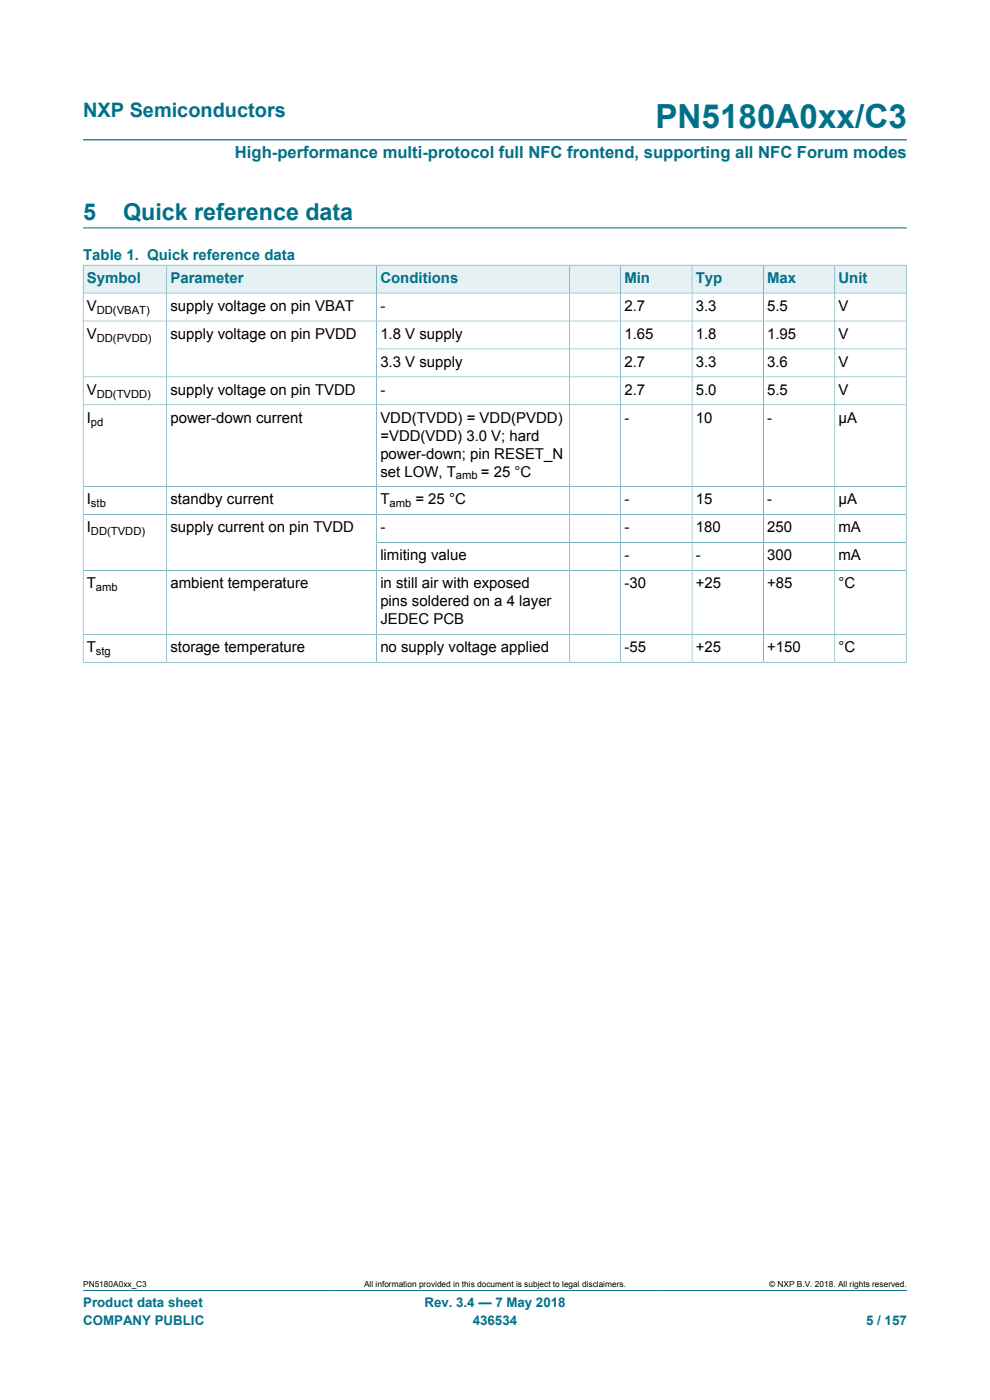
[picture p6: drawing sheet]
<svg xmlns="http://www.w3.org/2000/svg" width="210mm" height="297mm" viewBox="0 0 210 297" stroke-linecap="round" stroke-linejoin="round" font-family="sans-serif">
<defs><g id="words">
<text font-size="7.1" fill="#007088" x="139" y="27.2">PN5180A0xx/C3</text>
<g font-size="4.9" fill="#007088">
<text x="17.6" y="46.6">5</text>
<text x="26.1" y="46.6">Quick reference data</text>
</g>
<text font-size="4.2" fill="#007088" x="17.6" y="24.8">NXP Semiconductors</text>
<text font-size="3.5" fill="#007088" x="49.8" y="33.5">High-performance multi-protocol full NFC frontend, supporting all NFC Forum modes</text>
<g font-size="3.2" fill="#007088">
<text x="17.6" y="55.2">Table 1. Quick reference data</text>
<text x="18.4" y="60">Symbol</text>
<text x="36.1" y="60">Parameter</text>
<text x="80.7" y="60">Conditions</text>
<text x="132.4" y="60">Min</text>
<text x="147.6" y="60">Typ</text>
<text x="162.7" y="60">Max</text>
<text x="177.9" y="60">Unit</text>
</g>
<g font-size="3.2">
<text x="18.4" y="66">V</text>
<text x="36.1" y="66">supply voltage on pin VBAT</text>
<text x="80.7" y="66">-</text>
<text x="132.4" y="66">2.7</text>
<text x="147.6" y="66">3.3</text>
<text x="162.7" y="66">5.5</text>
<text x="177.9" y="66">V</text>
<text x="18.4" y="71.9">V</text>
<text x="36.1" y="71.9">supply voltage on pin PVDD</text>
<text x="80.7" y="71.9">1.8 V supply</text>
<text x="132.4" y="71.9">1.65</text>
<text x="147.6" y="71.9">1.8</text>
<text x="162.7" y="71.9">1.95</text>
<text x="177.9" y="71.9">V</text>
<text x="80.7" y="77.8">3.3 V supply</text>
<text x="132.4" y="77.8">2.7</text>
<text x="147.6" y="77.8">3.3</text>
<text x="162.7" y="77.8">3.6</text>
<text x="177.9" y="77.8">V</text>
<text x="18.4" y="83.7">V</text>
<text x="36.1" y="83.7">supply voltage on pin TVDD</text>
<text x="80.7" y="83.7">-</text>
<text x="132.4" y="83.7">2.7</text>
<text x="147.6" y="83.7">5.0</text>
<text x="162.7" y="83.7">5.5</text>
<text x="177.9" y="83.7">V</text>
<text x="18.4" y="89.7">I</text>
<text x="36.1" y="89.7">power-down current</text>
<text x="80.7" y="89.7">VDD(TVDD) = VDD(PVDD)</text>
<text x="132.4" y="89.7">-</text>
<text x="147.6" y="89.7">10</text>
<text x="162.7" y="89.7">-</text>
<text x="177.9" y="89.7">μA</text>
<text x="80.7" y="93.5">=VDD(VDD) 3.0 V; hard</text>
<text x="80.7" y="97.3">power-down; pin RESET_N</text>
<text x="80.7" y="101.1">set LOW, T</text>
<text x="102" y="101.1">= 25 °C</text>
<text x="18.4" y="107">I</text>
<text x="36.1" y="107">standby current</text>
<text x="80.7" y="107">T</text>
<text x="88.1" y="107">= 25 °C</text>
<text x="132.4" y="107">-</text>
<text x="147.6" y="107">15</text>
<text x="162.7" y="107">-</text>
<text x="177.9" y="107">μA</text>
<text x="18.4" y="112.9">I</text>
<text x="36.1" y="112.9">supply current on pin TVDD</text>
<text x="80.7" y="112.9">-</text>
<text x="132.4" y="112.9">-</text>
<text x="147.6" y="112.9">180</text>
<text x="162.7" y="112.9">250</text>
<text x="177.9" y="112.9">mA</text>
<text x="80.7" y="118.9">limiting value</text>
<text x="132.4" y="118.9">-</text>
<text x="147.6" y="118.9">-</text>
<text x="162.7" y="118.9">300</text>
<text x="177.9" y="118.9">mA</text>
<text x="18.4" y="124.8">T</text>
<text x="36.1" y="124.8">ambient temperature</text>
<text x="80.7" y="124.8">in still air with exposed</text>
<text x="132.4" y="124.8">-30</text>
<text x="147.6" y="124.8">+25</text>
<text x="162.7" y="124.8">+85</text>
<text x="177.9" y="124.8">°C</text>
<text x="80.7" y="128.6">pins soldered on a 4 layer</text>
<text x="80.7" y="132.4">JEDEC PCB</text>
<text x="18.4" y="138.3">T</text>
<text x="36.1" y="138.3">storage temperature</text>
<text x="80.7" y="138.3">no supply voltage applied</text>
<text x="132.4" y="138.3">-55</text>
<text x="147.6" y="138.3">+25</text>
<text x="162.7" y="138.3">+150</text>
<text x="177.9" y="138.3">°C</text>
</g>
<g font-size="2.8" fill="#007088">
<text x="17.6" y="277.3">Product data sheet</text>
<text x="17.6" y="281">COMPANY PUBLIC</text>
<text x="90" y="277.3">Rev. 3.4 — 7 May 2018</text>
<text x="100.3" y="281">436534</text>
<text x="183.7" y="281">5 / 157</text>
</g>
<g font-size="2.4">
<text x="20.5" y="66.6">DD(VBAT)</text>
<text x="20.5" y="72.5">DD(PVDD)</text>
<text x="20.5" y="84.4">DD(TVDD)</text>
<text x="19.3" y="90.3">pd</text>
<text x="96.7" y="101.7">amb</text>
<text x="19.3" y="107.6">stb</text>
<text x="82.6" y="107.6">amb</text>
<text x="19.3" y="113.6">DD(TVDD)</text>
<text x="20.4" y="125.4">amb</text>
<text x="20.4" y="139">stg</text>
</g>
<g font-size="1.8">
<text x="17.6" y="273.1">PN5180A0xx_C3</text>
<text x="77.2" y="273.1">All information provided in this document is subject to legal disclaimers.</text>
<text x="163.2" y="273.1">© NXP B.V. 2018. All rights reserved.</text>
</g>
</g></defs>
<path d="M17.6 29.7h174.8M17.6 48.3h174.8M17.6 273.8h174.8" fill="none" stroke="#007088" stroke-width=".21"/>
<path d="M17.7 56.3h17.6v5.8h-17.6z" fill="#e6f1f3"/>
<path d="M17.6 56.2v6h17.8v-6h-17.8" fill="none" stroke="#007088" stroke-width=".21"/>
<path d="M35.4 56.3h44.4v5.8h-44.4z" fill="#e6f1f3"/>
<path d="M35.4 56.2h44.5v6h-44.5z" fill="none" stroke="#007088" stroke-width=".21"/>
<path d="M80 56.3h40.8v5.8h-40.8z" fill="#e6f1f3"/>
<path d="M79.9 56.2h41v6h-41z" fill="none" stroke="#007088" stroke-width=".21"/>
<path d="M120.9 56.3h10.7v5.8h-10.7z" fill="#e6f1f3"/>
<path d="M120.9 56.2h10.8v6h-10.8z" fill="none" stroke="#007088" stroke-width=".21"/>
<path d="M131.7 56.3h15v5.8h-15z" fill="#e6f1f3"/>
<path d="M131.7 56.2h15.1v6h-15.1z" fill="none" stroke="#007088" stroke-width=".21"/>
<path d="M146.9 56.3h15v5.8h-15z" fill="#e6f1f3"/>
<path d="M146.8 56.2h15.1v6h-15.1z" fill="none" stroke="#007088" stroke-width=".21"/>
<path d="M162 56.3h15v5.8h-15z" fill="#e6f1f3"/>
<path d="M161.9 56.2h15.2v6h-15.2z" fill="none" stroke="#007088" stroke-width=".21"/>
<path d="M177.2 56.3h15v5.8h-15z" fill="#e6f1f3"/>
<g fill="none" stroke="#007088" stroke-width=".21">
<path d="M192.2 56.2v84.4M192.3 56.2h-15.2v84.3M17.6 68.1h174.6M17.6 80h174.6M35.4 62.2v78.3M79.9 62.2v78.3M79.9 74h112.3M120.9 62.2v78.3M131.7 62.2v78.3M146.8 62.2v78.3M161.9 62.2v78.3M192.2 62.2h-174.6v78.4"/>
<path d="M17.6 85.9h174.6M17.6 103.2h174.6M17.6 109.2h174.6M79.9 115.1h112.3M17.6 121h174.6M17.6 134.6h174.6M17.6 140.5h174.7"/>
</g>
<use href="#words"/>
</svg>
